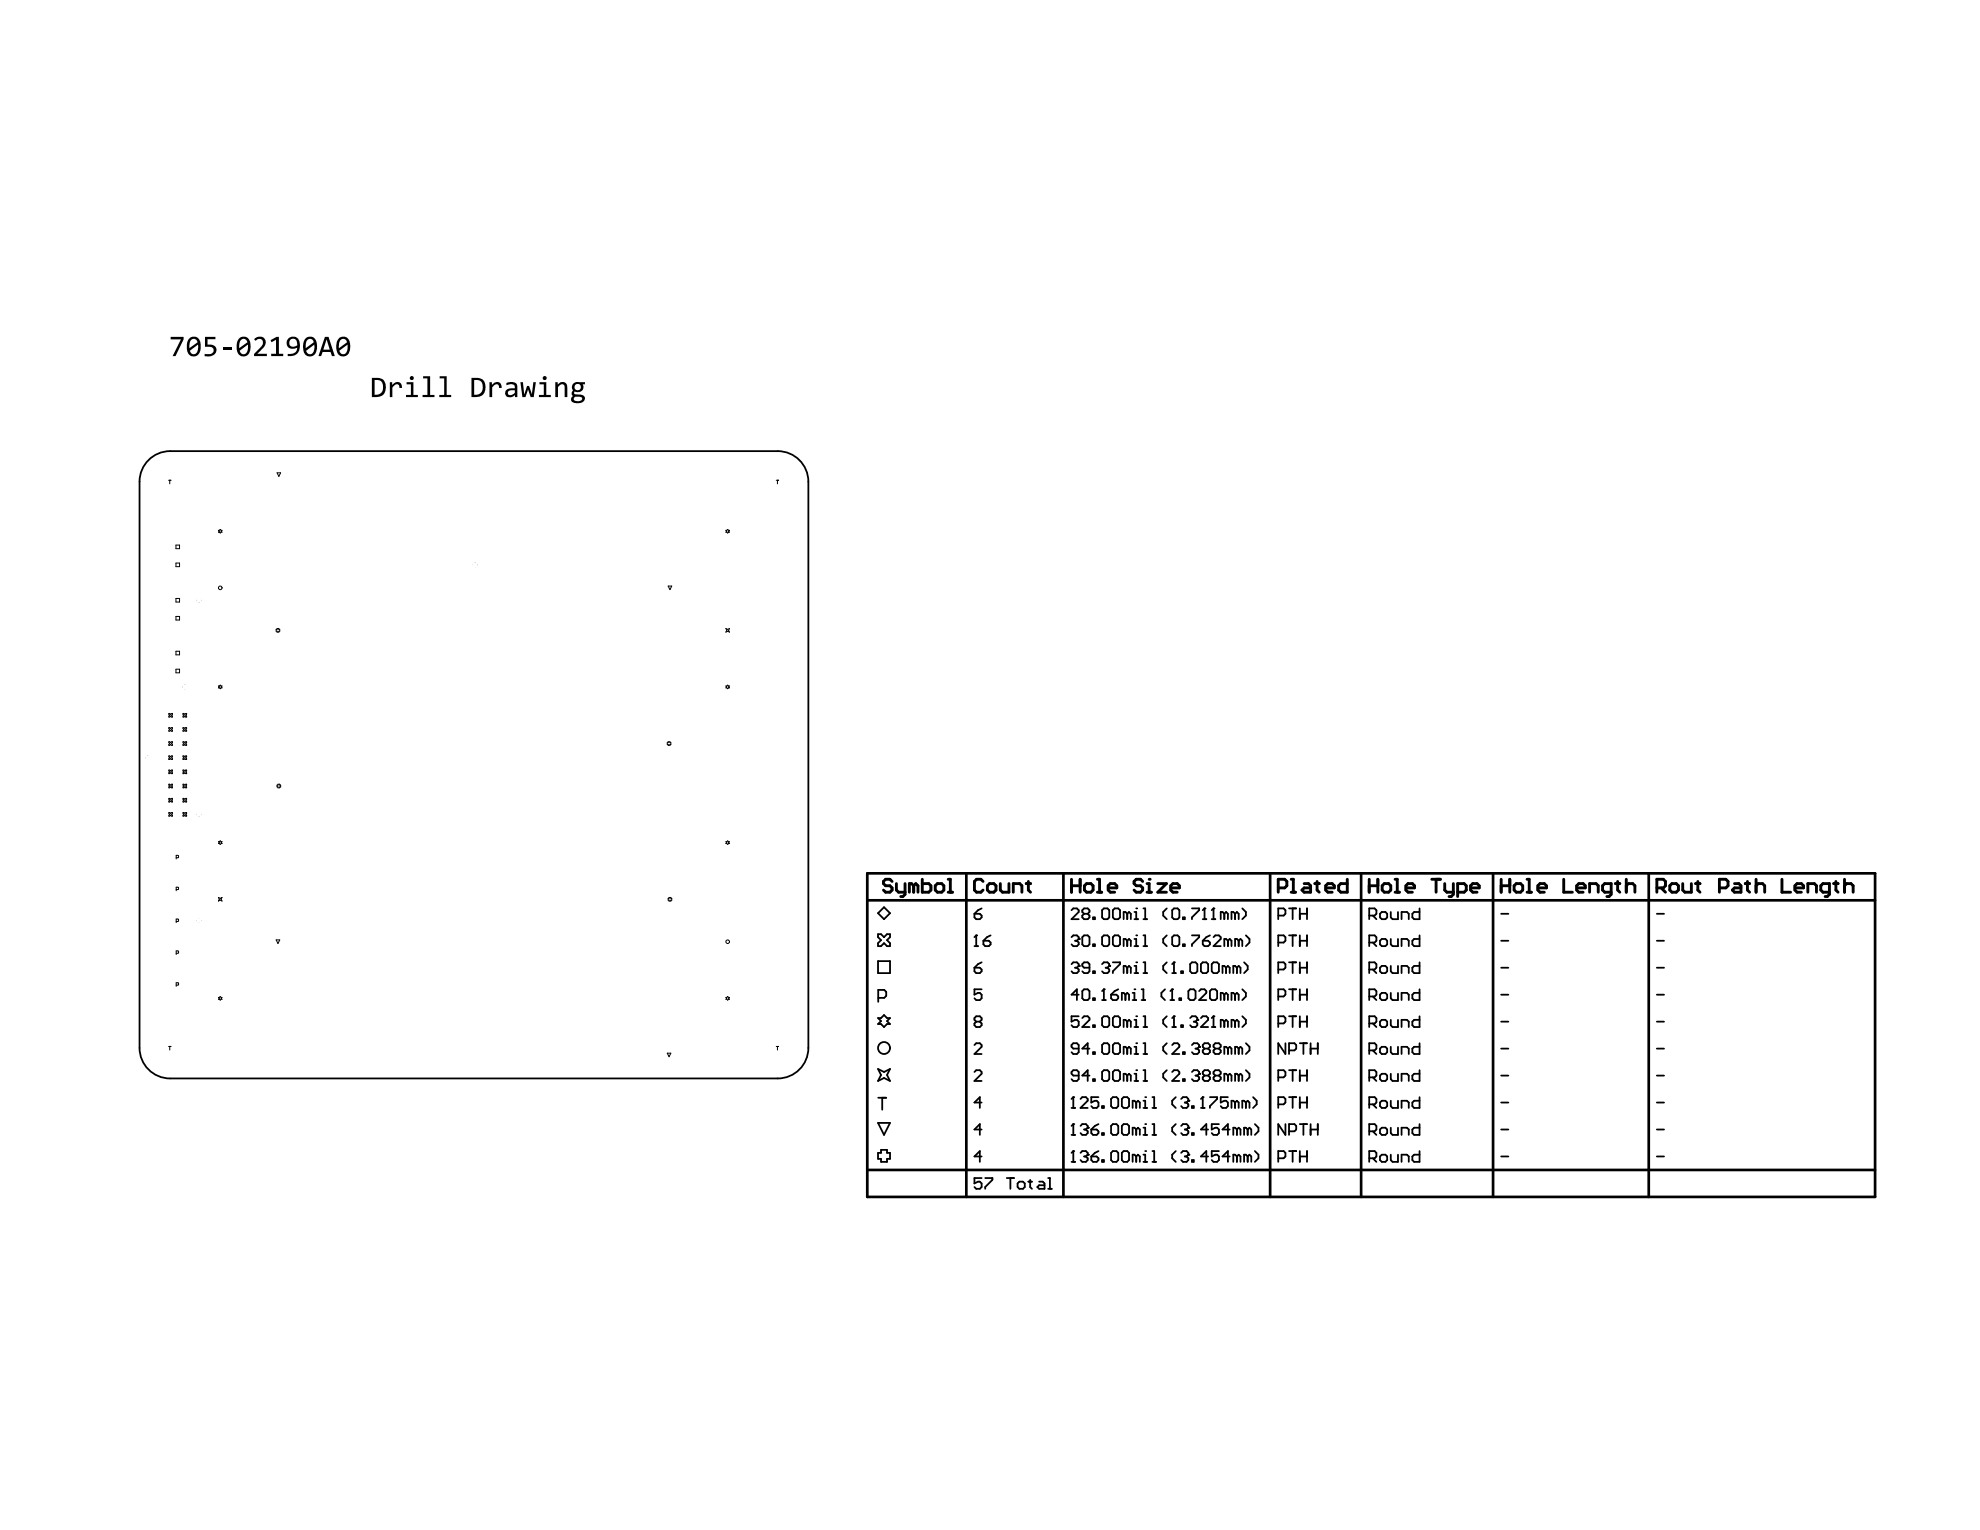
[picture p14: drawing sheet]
<svg xmlns="http://www.w3.org/2000/svg" width="279mm" height="216mm" viewBox="0 0 279 216" stroke-linecap="round" stroke-linejoin="round" font-family="sans-serif">
<g fill="none" stroke="#000" stroke-width=".25">
<path d="M20.7 65.2a4.3 4.3 0 0 1 3.3-1.5h85.8a4.3 4.3 0 0 1 4.3 4.3v79.9a4.3 4.3 0 0 1-4.3 4.3h-85.8a4.3 4.3 0 0 1-4.3-4.3v-79.9a4.3 4.3 0 0 1 1-2.8zM123.9 131.8h.4l.4 .4 .5-.4h.4v.4l-.4 .5 .4 .4v.4h-.4l-.5-.4-.4 .4h-.4v-.4l.4-.4-.4-.5zM123.9 135.6h1.7v1.7h-1.7zM123.9 128.9l.8-.9 .9 .9-.9 .8zM137.5 133.5h.5M137.5 128.9h.8l.2 .3v.3l-.2 .2h-.5l-.3-.2zM137.5 136.6h.8l.2 .2v.3l-.2 .2h-.5l-.3-.2zM137.8 132h.1M137.8 132v1.5M137.8 132l-.3 .2M138.5 139.6h-1v.8l.5-.3h.3l.2 .3v.5l-.2 .2h-.5l-.3-.2M138.5 135.8l-.5 .2-.5 .6"/>
<path d="M138.5 128.2l-.5 .2-.5 .5M138.8 132.8h.7l.3 .2v.3l-.3 .2h-.5l-.2-.2zM139.8 132l-.5 .2-.5 .6M151.2 128.4l.3-.2h.5l.2 .2v.3l-1 1h1M151.2 136l.3-.2h.5l.2 .2v.3M151.2 132.2l.3-.2h.5l.2 .2v.3M151.7 136.6h.3M151.7 132.8h.3M152 132.8l.2 .2v.3l-.2 .2h-.5l-.3-.2M152 136.6l.2 .2v.3l-.2 .2h-.5l-.3-.2M152.2 136.3h.1M152.2 132.5h.1"/>
<path d="M152.2 136.3l-.2 .3M152.2 132.5l-.2 .3M152.7 132.2l.3-.2h.5l.2 .2v1.1l-.2 .2h-.5l-.3-.2zM152.7 139.9l.3-.3h.5l.2 .3v1l-.2 .2h-.5l-.3-.2zM153 128.9h.5M153 128.9l-.3-.2v-.3l.3-.2h.5l.2 .2v.3l-.2 .2M153 128.9l-.3 .3v.3l.3 .2h.5l.2-.2v-.3l-.2-.3M153.7 136.6h-.7l-.3-.3v-.3l.3-.2h.5l.2 .2v1.1l-.2 .2h-.5l-.3-.2M154.2 133.3h.3v.2h-.3zM154.2 137.1h.3v.2h-.3zM154.2 129.5h.3v.2h-.3zM155.5 136l.3-.2h.5l.2 .2v.3"/>
<path d="M155.8 139.6h.1M155.8 132h.5l.2 .2v1.1l-.2 .2h-.5l-.3-.2v-1.1zM155.8 128.2h.5l.2 .2v1.1l-.2 .2h-.5l-.3-.2v-1.1zM155.8 139.6v1.5M155.8 139.6l-.3 .3M156 136.6h.3M156.3 136.6l.2 .2v.3l-.2 .2h-.5l-.3-.2M156.5 136.3h.1M156.5 136.3l-.2 .3M157 135.8h1.1v.2l-1.1 1.1v.2M157.3 132h.5l.3 .2v1.1l-.3 .2h-.5l-.3-.2v-1.1zM157.3 128.2h.5l.3 .2v1.1l-.3 .2h-.5l-.3-.2v-1.1z"/>
<path d="M157.8 139.6l-.5 .3-.5 .5M159.1 136.6l-.3-.3h-.2v1M159.1 128.9l-.3-.2h-.2v1M159.1 132.8l-.3-.3h-.2v1M159.1 128.9v.8M159.1 132.8v.7M159.1 136.6v.7M159.1 128.9l.2-.2 .3 .2v.8M159.1 132.8l.2-.3 .3 .3v.7M159.1 136.6l.2-.3 .3 .3v.7M160.1 139.6h.1M160.1 133.5h.5"/>
<path d="M160.1 137.3h.5M160.1 129.7h.5M160.1 136.3h.2v1M160.1 128.7h.2v1M160.1 132.5h.2v1M160.3 135.8h.1M160.3 128.2h.1M160.3 132h.1M161.1 139.6h.2v1.5M161.3 133.5h.6M161.3 137.3h.6M161.3 129.7h.6"/>
<path d="M161.3 135.8h.3v1.5M161.3 128.2h.3v1.5M161.3 132h.3v1.5M164.4 139.6l-.5 .5v.5l.5 .5M164.6 128.2l-.5 .5v.5l.5 .5M164.6 132l-.5 .5v.5l.5 .5M164.6 135.8l-.5 .5v.5l.5 .5M165.4 139.6h.1M165.4 132.2l.3-.2h.5l.2 .2v1.1l-.2 .2h-.5l-.3-.2zM165.4 137.3h.5M165.4 128.4l.3-.2h.5l.2 .2v1.1l-.2 .2h-.5l-.3-.2zM165.4 139.6v1.5"/>
<path d="M165.4 139.6l-.2 .3M165.7 135.8h.1M165.7 135.8v1.5M165.7 135.8l-.3 .2M166.7 137.1h.2v.2h-.2zM166.9 133.3h.3v.2h-.3zM166.9 129.5h.3v.2h-.3zM167.7 139.9l.2-.3h.6l.2 .3v1l-.2 .2h-.6l-.2-.2zM167.9 136l.3-.2h.5l.3 .2v1.1l-.3 .2h-.5l-.3-.2zM168.2 128.2h1v.2l-1 1.1v.2M168.2 132h1v.2l-1 1.1v.2M169.2 139.9l.3-.3h.5l.2 .3v.2l-1 1h1"/>
<path d="M169.5 136l.2-.2h.5l.3 .2v1.1l-.3 .2h-.5l-.2-.2zM169.7 132.8h.8l.2 .2v.3l-.2 .2h-.5l-.3-.2zM169.7 129.7h.5M170 128.2h.1M170 128.2v1.5M170 128.2l-.3 .2M170.7 139.9l.3-.3h.5l.2 .3v1l-.2 .2h-.5l-.3-.2zM170.7 132l-.5 .2-.5 .6M171 136l.2-.2h.5l.3 .2v1.1l-.3 .2h-.5l-.2-.2zM171 129.7h.5M171.2 128.2h.1M171.2 132.2l.3-.2h.5l.3 .2v.3l-1.1 1h1.1"/>
<path d="M171.2 128.2v1.5M171.2 128.2l-.2 .2M172.8 128.9l-.3-.2h-.2v1M172.8 128.9l.2-.2 .3 .2v.8M172.8 128.9v.8M173 136.6l-.2-.3h-.3v1M173 136.6l.3-.3 .2 .3v.7M173 136.6v.7M173.3 132.8l-.3-.3h-.2v1M173.3 132.8l.2-.3 .3 .3v.7M173.3 132.8v.7M174.3 128.9l-.3-.2h-.2v1"/>
<path d="M174.3 128.9v.8M174.3 128.9l.2-.2 .3 .2v.8M174.5 136.6l-.2-.3h-.3v1M174.5 136.6v.7M174.5 136.6l.3-.3 .2 .3v.7M174.8 132.8l-.3-.3h-.2v1M174.8 132.8v.7M174.8 132.8l.2-.3 .3 .3v.7M175.3 128.2l.5 .5v.5l-.5 .5M175.3 139.6l.5 .5v.5l-.5 .5M175.6 135.8l.5 .5v.5l-.5 .5M175.8 132l.5 .5v.5l-.5 .5"/>
<path d="M180.4 129.2h.7l.3-.3v-.5l-.3-.2h-.7v1.5M180.4 133h.7l.3-.2v-.6l-.3-.2h-.7v1.5M180.4 136.8h.7l.3-.2v-.6l-.3-.2h-.7v1.5M181.9 139.6h1M181.9 135.8h1M181.9 128.2h1M181.9 132h1M182.4 128.2v1.5M182.4 132v1.5M182.4 135.8v1.5M182.4 139.6v1.5M183.4 128.9h1"/>
<path d="M183.4 136.6h1M183.4 132.8h1M183.4 128.2v1.5M183.4 132v1.5M183.4 135.8v1.5M183.4 139.6v1.5M184.4 128.2v1.5M184.4 132v1.5M184.4 135.8v1.5M184.4 139.6v1.5M193.2 129.2h.8l.2-.3v-.5l-.2-.2h-.8v1.5M193.2 133h.8l.2-.2v-.6l-.2-.2h-.8v1.5"/>
<path d="M193.2 136.8h.8l.2-.2v-.6l-.2-.2h-.8v1.5M193.7 136.8l.5 .5M193.7 129.2l.5 .5M193.7 133l.5 .5M194.7 132.8l.3-.3h.5l.2 .3v.5l-.2 .2h-.5l-.3-.2zM194.7 136.6l.3-.3h.5l.2 .3v.5l-.2 .2h-.5l-.3-.2zM194.7 128.9l.3-.2h.5l.2 .2v.6l-.2 .2h-.5l-.3-.2zM196.3 132.5v.8l.2 .2h.8v-1M196.3 136.3v.8l.2 .2h.8v-1M196.3 128.7v.8l.2 .2h.8v-1M197.8 129.7v-1h.7l.3 .2v.8M197.8 133.5v-1h.7l.3 .3v.7"/>
<path d="M197.8 137.3v-1h.7l.3 .3v.7M200.3 132v1.5h-.7l-.3-.2v-.5l.3-.3h.7M200.3 135.8v1.5h-.7l-.3-.2v-.5l.3-.3h.7M200.3 139.6v1.5h-.7l-.3-.2v-.5l.3-.3h.7M200.3 128.2v1.5h-.7l-.3-.2v-.6l.3-.2h.7M211.8 128.9h1M211.8 136.6h1M211.8 132.8h1M233.8 128.9h1M233.8 136.6h1M233.8 132.8h1M123.9 150.8l.8 .5 .9-.5-.4 .9 .4 .8-.9-.4-.8 .4 .4-.8z"/>
<path d="M123.9 143.7h.4l.4-.5 .5 .5h.4l-.4 .4 .4 .4h-.4l-.5 .4-.4-.4h-.4l.4-.4zM123.9 158.5h1.7l-.9 1.6zM123.9 154.9h1.2M123.9 140.8h.9l.3-.3v-.5l-.3-.3h-.9v1.7M124.5 154.9v1.7M137.5 151.3l.3-.3h.5l.2 .3v.2l-1 1h1M137.5 147.5l.3-.3h.5l.2 .3v.2l-1 1h1M137.8 144.2h.5M137.8 144.2l-.3-.3v-.2l.3-.3h.5l.2 .3v.2l-.2 .3M137.8 144.2l-.3 .2v.3l.3 .2h.5l.2-.2v-.3l-.2-.2M138.5 159.4h-1l.8-.8v1.5M138.5 155.6h-1l.8-.8v1.5"/>
<path d="M151.2 156.3h.5M151.5 158.6h.1M151.5 154.8h.1M151.5 154.8v1.5M151.5 158.6v1.5M151.5 158.6l-.3 .3M151.5 154.8l-.3 .3M152.2 151.8h-.7l-.3-.3v-.2l.3-.3h.5l.2 .3v1l-.2 .2h-.5l-.3-.2M152.2 148h-.7l-.3-.3v-.2l.3-.3h.5l.2 .3v1l-.2 .2h-.5l-.3-.2M152.2 140.4h-1l.8-.8v1.5M152.2 143.4h-1v.8l.5-.3h.3l.2 .3v.5l-.2 .2h-.5l-.3-.2M152.5 158.9l.2-.3h.5l.3 .3v.2"/>
<path d="M152.5 155.1l.2-.3h.5l.3 .3v.2l-1 1h1M152.7 143.7l.3-.3h.5l.2 .3v.2l-1 1h1M153 159.4h.2M153.2 159.4l.3 .2v.3l-.3 .2h-.5l-.2-.2M153.5 159.1h.1M153.5 159.1l-.3 .3M153.7 151.8h-1l.8-.8v1.5M153.7 148h-1l.8-.8v1.5M154 159.4h.8l.2 .2v.3l-.2 .2h-.6l-.2-.2zM154.2 152.3h.3v.2h-.3zM154.2 148.5h.3v.2h-.3zM154.2 144.7h.3v.2h-.3z"/>
<path d="M154.2 140.9h.3v.2h-.3zM155 154.8h-1v.8l.5-.3h.3l.2 .3v.5l-.2 .2h-.6l-.2-.2M155 158.6l-.5 .3-.5 .5M155.5 141.1h.5M155.5 159.9h.3v.2h-.3zM155.5 156.1h.3v.2h-.3zM155.8 151h.5l.2 .3v1l-.2 .2h-.5l-.3-.2v-1zM155.8 147.2h.5l.2 .3v1l-.2 .2h-.5l-.3-.2v-1zM155.8 143.4h.5l.2 .3v1l-.2 .2h-.5l-.3-.2v-1zM156.8 140.4h.7l.3 .2v.3l-.3 .2h-.5l-.2-.2zM156.8 158.9l.2-.3h.5l.3 .3v1l-.3 .2h-.5l-.2-.2zM156.8 155.1l.2-.3h.5l.3 .3v1l-.3 .2h-.5l-.2-.2z"/>
<path d="M157.3 143.4h.5l.3 .3v1l-.3 .2h-.5l-.3-.2v-1zM157.3 151h.5l.3 .3v1l-.3 .2h-.5l-.3-.2v-1zM157.3 147.2h.5l.3 .3v1l-.3 .2h-.5l-.3-.2v-1zM158.3 158.9l.3-.3h.5l.2 .3v1l-.2 .2h-.5l-.3-.2zM158.3 155.1l.3-.3h.5l.2 .3v1l-.2 .2h-.5l-.3-.2zM158.8 140.4l-.2-.3h-.3v1M158.8 140.4l.3-.3 .2 .3v.7M158.8 140.4v.7M159.1 151.8l-.3-.3h-.2v1M159.1 148l-.3-.3h-.2v1M159.1 144.2l-.3-.3h-.2v1M159.1 144.2v.7"/>
<path d="M159.1 148v.7M159.1 151.8v.7M159.1 151.8l.2-.3 .3 .3v.7M159.1 144.2l.2-.3 .3 .3v.7M159.1 148l.2-.3 .3 .3v.7M159.8 140.1h.3v1M159.8 141.1h.5M160.1 152.5h.5M160.1 148.7h.5M160.1 144.9h.5M160.1 151.5h.2v1M160.1 147.7h.2v1"/>
<path d="M160.1 143.9h.2v1M160.3 151h.1M160.3 147.2h.1M160.3 143.4h.1M160.3 159.4l-.2-.3h-.3v1M160.3 155.6l-.2-.3h-.3v1M160.3 155.6v.7M160.3 159.4v.7M160.3 155.6l.3-.3 .2 .3v.7M160.3 159.4l.3-.3 .2 .3v.7M161.1 141.1h.5M161.3 152.5h.6"/>
<path d="M161.3 151h.3v1.5M161.3 148.7h.6M161.3 147.2h.3v1.5M161.3 143.4h.3v1.5M161.3 144.9h.6M161.3 159.1h.3v1M161.3 156.3h.6M161.3 155.3h.3v1M161.6 158.6h.1M161.6 154.8h.1M162.6 158.6h.3v1.5M162.6 154.8h.3v1.5"/>
<path d="M162.6 156.3h.5M164.6 151l-.5 .5v.5l.5 .5M164.6 147.2l-.5 .5v.5l.5 .5M164.6 143.4l-.5 .5v.5l.5 .5M165.2 141.1h.5M165.4 151.3l.3-.3h.5l.2 .3v.2l-1 1h1M165.4 147.5l.3-.3h.5l.2 .3v.2l-1 1h1M165.4 144.9h.5M165.7 143.4h.1M165.7 143.4v1.5M165.7 143.4l-.3 .3M165.9 154.8l-.5 .5v.5l.5 .5"/>
<path d="M165.9 158.6l-.5 .5v.5l.5 .5M166.4 140.9h.3v.2h-.3zM166.7 144.7h.2v.2h-.2zM166.7 158.9l.2-.3h.5l.3 .3v.2M166.7 155.1l.2-.3h.5l.3 .3v.2M166.9 152.3h.3v.2h-.3zM166.9 148.5h.3v.2h-.3zM167.2 159.4h.2M167.2 155.6h.2M167.4 159.4l.3 .2v.3l-.3 .2h-.5l-.2-.2M167.4 155.6l.3 .2v.3l-.3 .2h-.5l-.2-.2M167.7 159.1h.1"/>
<path d="M167.7 155.3h.1M167.7 155.3l-.3 .3M167.7 159.1l-.3 .3M167.9 143.7l.3-.3h.5l.3 .3v.2M168.2 151.3l.3-.3h.5l.2 .3v.2M168.2 147.5l.3-.3h.5l.2 .3v.2M168.2 159.9h.3v.2h-.3zM168.2 156.1h.3v.2h-.3zM168.5 144.2h.2M168.7 151.8h.3M168.7 148h.3M168.7 144.2l.3 .2v.3l-.3 .2h-.5l-.3-.2"/>
<path d="M169 143.9h.1M169 151.8l.2 .2v.3l-.2 .2h-.5l-.3-.2M169 148l.2 .2v.3l-.2 .2h-.5l-.3-.2M169 143.9l-.3 .3M169.2 151.5h.1M169.2 147.7h.1M169.2 151.5l-.2 .3M169.2 147.7l-.2 .3M169.5 143.7l.2-.3h.5l.3 .3v.2l-1 1h1M169.5 156.3h.5M169.7 154.8h.1M169.7 154.8l-.2 .3"/>
<path d="M169.7 154.8v1.5M170 151.8h.5M170 148h.5M170 151.8l-.3 .2v.3l.3 .2h.5l.2-.2v-.3l-.2-.2M170 151.8l-.3-.3v-.2l.3-.3h.5l.2 .3v.2l-.2 .3M170 148l-.3 .2v.3l.3 .2h.5l.2-.2v-.3l-.2-.2M170 148l-.3-.3v-.2l.3-.3h.5l.2 .3v.2l-.2 .3M170.5 159.4h-1l.7-.8v1.5M170.7 154.8h1v.3l-1 1v.2M171 144.9h.5M171.2 143.4h.1M171.2 143.4v1.5"/>
<path d="M171.2 143.4l-.2 .3M171.5 151.8h.5M171.5 148h.5M171.5 151.8l-.3 .2v.3l.3 .2h.5l.3-.2v-.3l-.3-.2M171.5 151.8l-.3-.3v-.2l.3-.3h.5l.3 .3v.2l-.3 .3M171.5 148l-.3 .2v.3l.3 .2h.5l.3-.2v-.3l-.3-.2M171.5 148l-.3-.3v-.2l.3-.3h.5l.3 .3v.2l-.3 .3M172 158.6h-1v.8l.5-.3h.2l.3 .3v.5l-.3 .2h-.5l-.2-.2M172.8 140.4l-.3-.3h-.2v1M172.8 144.2l-.3-.3h-.2v1M172.8 140.4l.2-.3 .3 .3v.7M172.8 144.2l.2-.3 .3 .3v.7"/>
<path d="M172.8 140.4v.7M172.8 144.2v.7M173.3 154.8h-1v.8l.5-.3h.2l.3 .3v.5l-.3 .2h-.5l-.2-.2M173.3 151.8l-.3-.3h-.2v1M173.3 148l-.3-.3h-.2v1M173.3 148v.7M173.3 151.8v.7M173.3 148l.2-.3 .3 .3v.7M173.3 151.8l.2-.3 .3 .3v.7M173.5 159.4h-1l.8-.8v1.5M174.3 140.4l-.3-.3h-.2v1M174.3 155.6l-.3-.3h-.2v1"/>
<path d="M174.3 144.2l-.3-.3h-.2v1M174.3 140.4v.7M174.3 144.2v.7M174.3 155.6v.7M174.3 155.6l.2-.3 .3 .3v.7M174.3 140.4l.2-.3 .3 .3v.7M174.3 144.2l.2-.3 .3 .3v.7M174.5 159.4l-.2-.3h-.3v1M174.5 159.4v.7M174.5 159.4l.3-.3 .2 .3v.7M174.8 151.8l-.3-.3h-.2v1M174.8 148l-.3-.3h-.2v1"/>
<path d="M174.8 148v.7M174.8 151.8v.7M174.8 148l.2-.3 .3 .3v.7M174.8 151.8l.2-.3 .3 .3v.7M175.3 143.4l.5 .5v.5l-.5 .5M175.8 155.6l-.2-.3h-.3v1M175.8 151l.5 .5v.5l-.5 .5M175.8 155.6l.3-.3 .2 .3v.7M175.8 147.2l.5 .5v.5l-.5 .5M175.8 155.6v.7M176.1 159.4l-.3-.3h-.2v1M176.1 159.4v.7"/>
<path d="M176.1 159.4l.2-.3 .3 .3v.7M176.8 154.8l.5 .5v.5l-.5 .5M177.1 158.6l.5 .5v.5l-.5 .5M180.4 152h.7l.3-.2v-.5l-.3-.3h-.7v1.5M180.4 144.4h.7l.3-.2v-.5l-.3-.3h-.7v1.5M180.4 140.6h.7l.3-.2v-.5l-.3-.3h-.7v1.5M180.4 155.8h.7l.3-.2v-.5l-.3-.3h-.7v1.5M181.4 147.2v1.5l-1-1.5v1.5M181.4 158.6v1.5l-1-1.5v1.5M181.9 151h1M181.9 148.2h.8l.2-.2v-.5l-.2-.3h-.8v1.5M181.9 143.4h1"/>
<path d="M181.9 159.6h.8l.2-.2v-.5l-.2-.3h-.8v1.5M181.9 154.8h1M182.4 143.4v1.5M182.4 151v1.5M182.4 154.8v1.5M183.4 155.6h1M183.4 151.8h1M183.4 144.2h1M183.4 140.4h1M183.4 147.2h1M183.4 143.4v1.5M183.4 151v1.5"/>
<path d="M183.4 154.8v1.5M183.4 158.6h1M183.9 147.2v1.5M183.9 158.6v1.5M184.4 143.4v1.5M184.4 151v1.5M184.4 154.8v1.5M184.9 159.4h1.1M184.9 148h1.1M184.9 147.2v1.5M184.9 158.6v1.5M186 147.2v1.5"/>
<path d="M186 158.6v1.5M193.2 152h.8l.2-.2v-.5l-.2-.3h-.8v1.5M193.2 148.2h.8l.2-.2v-.5l-.2-.3h-.8v1.5M193.2 144.4h.8l.2-.2v-.5l-.2-.3h-.8v1.5M193.2 140.6h.8l.2-.2v-.5l-.2-.3h-.8v1.5M193.2 159.6h.8l.2-.2v-.5l-.2-.3h-.8v1.5M193.2 155.8h.8l.2-.2v-.5l-.2-.3h-.8v1.5M193.7 159.6l.5 .5M193.7 155.8l.5 .5M193.7 152l.5 .5M193.7 148.2l.5 .5M193.7 144.4l.5 .5"/>
<path d="M193.7 140.6l.5 .5M194.7 151.8l.3-.3h.5l.2 .3v.5l-.2 .2h-.5l-.3-.2zM194.7 148l.3-.3h.5l.2 .3v.5l-.2 .2h-.5l-.3-.2zM194.7 144.2l.3-.3h.5l.2 .3v.5l-.2 .2h-.5l-.3-.2zM194.7 140.4l.3-.3h.5l.2 .3v.5l-.2 .2h-.5l-.3-.2zM194.7 155.6l.3-.3h.5l.2 .3v.5l-.2 .2h-.5l-.3-.2zM194.7 159.4l.3-.3h.5l.2 .3v.5l-.2 .2h-.5l-.3-.2zM196.3 151.5v.8l.2 .2h.8v-1M196.3 147.7v.8l.2 .2h.8v-1M196.3 143.9v.8l.2 .2h.8v-1M196.3 140.1v.8l.2 .2h.8v-1M196.3 155.3v.8l.2 .2h.8v-1"/>
<path d="M196.3 159.1v.8l.2 .2h.8v-1M197.8 141.1v-1h.7l.3 .3v.7M197.8 144.9v-1h.7l.3 .3v.7M197.8 148.7v-1h.7l.3 .3v.7M197.8 152.5v-1h.7l.3 .3v.7M197.8 156.3v-1h.7l.3 .3v.7M200.3 151v1.5h-.7l-.3-.2v-.5l.3-.3h.7M200.3 147.2v1.5h-.7l-.3-.2v-.5l.3-.3h.7M200.3 143.4v1.5h-.7l-.3-.2v-.5l.3-.3h.7M200.3 154.8v1.5h-.7l-.3-.2v-.5l.3-.3h.7M200.3 158.6v1.5h-.7l-.3-.2v-.5l.3-.3h.7M211.8 159.4h1"/>
<path d="M211.8 155.6h1M211.8 151.8h1M211.8 148h1M211.8 144.2h1M211.8 140.4h1M233.8 159.4h1M233.8 155.6h1M233.8 151.8h1M233.8 148h1M233.8 144.2h1M233.8 140.4h1M123.9 162.7h.4v-.4h.9v.4h.4v.8h-.4v.5h-.9v-.5h-.4z"/>
<path d="M138.5 163.2h-1l.8-.8v1.6M138.5 166.2h-1v.8l.5-.3h.3l.2 .3v.5l-.2 .3h-.5l-.3-.3M139 166.2h1v.3l-1 1v.3M142.1 166.2h1M142.6 166.2v1.6M143.6 167l.2-.3h.6l.2 .3v.5l-.2 .3h-.6l-.2-.3zM145.1 166.7h.5M145.4 166.5v1l.2 .3M146.6 166.7h.5l.3 .3v.8h-.8l-.2-.3 .2-.2h.8M147.9 166.2h.3v1.6M147.9 167.8h.5M151.2 164h.5"/>
<path d="M151.2 160.1h.5M151.5 162.4h.1M151.5 162.4l-.3 .3M151.5 162.4v1.6M152.5 162.7l.2-.3h.5l.3 .3v.2M153 163.2h.2M153.2 163.2l.3 .2v.3l-.3 .3h-.5l-.2-.3M153.5 162.9h.1M153.5 162.9l-.3 .3M154 163.2h.8l.2 .2v.3l-.2 .3h-.6l-.2-.3zM155 162.4l-.5 .3-.5 .5M155.5 163.7h.3v.3h-.3z"/>
<path d="M156.8 162.7l.2-.3h.5l.3 .3v1l-.3 .3h-.5l-.2-.3zM158.3 162.7l.3-.3h.5l.2 .3v1l-.2 .3h-.5l-.3-.3zM160.3 163.2l-.2-.3h-.3v1.1M160.3 163.2v.8M160.3 163.2l.3-.3 .2 .3v.8M161.3 164h.6M161.3 162.9h.3v1.1M161.3 160.1h.6M161.6 162.4h.1M162.6 164h.5M162.6 162.4h.3v1.6M162.6 160.1h.5"/>
<path d="M165.9 162.4l-.5 .5v.5l.5 .6M166.7 162.7l.2-.3h.5l.3 .3v.2M167.2 163.2h.2M167.4 163.2l.3 .2v.3l-.3 .3h-.5l-.2-.3M167.7 162.9h.1M167.7 162.9l-.3 .3M168.2 163.7h.3v.3h-.3zM170.5 163.2h-1l.7-.8v1.6M172 162.4h-1v.8l.5-.3h.2l.3 .3v.5l-.3 .3h-.5l-.2-.3M173.5 163.2h-1l.8-.8v1.6M174.5 163.2l-.2-.3h-.3v1.1M174.5 163.2v.8"/>
<path d="M174.5 163.2l.3-.3 .2 .3v.8M176.1 163.2l-.3-.3h-.2v1.1M176.1 163.2v.8M176.1 163.2l.2-.3 .3 .3v.8M177.1 162.4l.5 .5v.5l-.5 .6M180.4 163.4h.7l.3-.2v-.5l-.3-.3h-.7v1.6M181.9 162.4h1M182.4 162.4v1.6M183.4 163.2h1M183.4 162.4v1.6M184.4 162.4v1.6M193.2 163.4h.8l.2-.2v-.5l-.2-.3h-.8v1.6"/>
<path d="M193.7 163.4l.5 .6M194.7 163.2l.3-.3h.5l.2 .3v.5l-.2 .3h-.5l-.3-.3zM196.3 162.9v.8l.2 .3h.8v-1.1M197.8 164v-1.1h.7l.3 .3v.8M197.8 160.1v-1h.7l.3 .3v.7M200.3 162.4v1.6h-.7l-.3-.3v-.5l.3-.3h.7M211.8 163.2h1M233.8 163.2h1"/>
<circle cx="124.7" cy="147.9" r=".85"/>
</g>
<g fill="none" stroke="#000" stroke-width=".14">
<path d="M23.8 67.8h.3M24 67.8v.5M24.8 76.9h.5v.5h-.5zM24.8 79.5h.5v.5h-.5zM30.8 74.8l.3-.1 .2 .1-.1 .2 .1 .1-.2 .1-.3-.1 .1-.1zM39.1 66.7h.5l-.3 .5zM66.8 79.7l.2-.2 .3 .2-.3 .3zM102.4 74.8l.3-.1 .2 .1-.1 .2 .1 .1-.2 .1-.3-.1 .2-.1zM109.5 67.8h.4M109.7 67.8v.5M24.8 84.4h.5v.6h-.5zM24.8 87h.5v.5h-.5z"/>
<path d="M24.8 91.9h.5v.5h-.5zM24.8 94.4h.5v.5h-.5zM25.8 96.9l.3-.2 .2 .2-.2 .3zM27.8 84.7l.3-.3 .2 .3-.2 .3zM30.8 96.8l.3-.1 .2 .1-.1 .1 .1 .2-.2 .1-.3-.1 .1-.2zM39 88.8h.1v-.1h.2v.1h.2v.3h-.2v.1h-.2v-.1h-.1zM94.3 82.7h.5l-.3 .5zM102.4 96.8l.3-.1 .2 .1-.1 .1 .1 .2-.2 .1-.3-.1 .2-.2zM102.4 88.7l.3 .1 .2-.1-.1 .2 .1 .3-.2-.1-.3 .1 .2-.3zM20.6 106.9l.2-.2 .3 .2-.3 .3zM23.8 114.7l.3 .1 .2-.1-.1 .2 .1 .3-.2-.2-.3 .2 .2-.3zM23.8 100.7l.3 .1 .2-.1-.1 .2 .1 .3-.2-.1-.3 .1 .2-.3z"/>
<path d="M23.8 102.7l.3 .1 .2-.1-.1 .2 .1 .3-.2-.1-.3 .1 .2-.3zM23.8 104.7l.3 .1 .2-.1-.1 .2 .1 .3-.2-.1-.3 .1 .2-.3zM23.8 106.7l.3 .1 .2-.1-.1 .2 .1 .3-.2-.2-.3 .2 .2-.3zM23.8 108.7l.3 .1 .2-.1-.1 .2 .1 .3-.2-.2-.3 .2 .2-.3zM23.8 110.7l.3 .1 .2-.1-.1 .2 .1 .3-.2-.2-.3 .2 .2-.3zM23.8 112.7l.3 .1 .2-.1-.1 .2 .1 .3-.2-.2-.3 .2 .2-.3zM25.8 114.7l.3 .1 .2-.1-.1 .2 .1 .3-.2-.2-.3 .2 .2-.3zM25.8 112.7l.3 .1 .2-.1-.1 .2 .1 .3-.2-.2-.3 .2 .2-.3zM25.8 110.7l.3 .1 .2-.1-.1 .2 .1 .3-.2-.2-.3 .2 .2-.3zM25.8 108.7l.3 .1 .2-.1-.1 .2 .1 .3-.2-.2-.3 .2 .2-.3zM25.8 106.7l.3 .1 .2-.1-.1 .2 .1 .3-.2-.2-.3 .2 .2-.3zM25.8 104.7l.3 .1 .2-.1-.1 .2 .1 .3-.2-.1-.3 .1 .2-.3z"/>
<path d="M25.8 102.7l.3 .1 .2-.1-.1 .2 .1 .3-.2-.1-.3 .1 .2-.3zM25.8 100.7l.3 .1 .2-.1-.1 .2 .1 .3-.2-.1-.3 .1 .2-.3zM27.8 114.9l.3-.2 .2 .2-.2 .3zM30.8 118.8l.3-.1 .2 .1-.1 .1 .1 .1-.2 .2-.3-.2 .1-.1zM39.1 110.8h.1v-.1h.3v.1h.1v.2h-.1v.2h-.3v-.2h-.1zM94.2 104.8h.1v-.1h.2v.1h.2v.3h-.2v.1h-.2v-.1h-.1zM102.4 118.8l.3-.1 .2 .1-.1 .1 .1 .1-.2 .2-.3-.2 .2-.1zM24.9 121h.2l.1-.2-.3-.1v.5M24.9 125.5h.2l.1-.2-.3-.1v.5M24.9 130l.3-.1-.1-.2h-.2v.5M24.9 134.5l.3-.1-.1-.2h-.2v.5M24.9 139l.3-.1-.1-.2h-.2v.5"/>
<path d="M27.8 129.9l.3-.3 .2 .3-.2 .2zM30.8 126.6l.3 .2 .2-.2-.1 .3 .1 .3-.2-.2-.3 .2 .1-.3zM39 132.6h.5l-.3 .5zM94.3 126.8h.1v-.2h.3v.2h.1v.2h-.1v.2h-.3v-.2h-.1zM23.8 147.7h.3M24 147.7v.5M30.8 140.8l.3-.2 .2 .2-.1 .1 .1 .1-.2 .1-.3-.1 .1-.1zM94.2 148.6h.5l-.3 .5zM102.4 140.8l.3-.2 .2 .2-.1 .1 .1 .1-.2 .1-.3-.1 .2-.1zM109.5 147.7h.4M109.7 147.7v.5"/>
<circle cx="31.1" cy="83" r=".25"/>
<circle cx="102.7" cy="132.9" r=".25"/>
</g>
<path d="M122.4 123.2h142.2v45.7h-142.2zM122.4 127h142.2M136.4 123.2v45.7M150.1 123.2v45.7M179.2 123.2v45.7M192.1 123.2v45.7M210.7 123.2v45.7M232.7 123.2v45.7M122.4 165.1h142.2" fill="none" stroke="#000" stroke-width=".38"/>
<g fill="none" stroke="#000" stroke-width=".4">
<path d="M125.9 124.4l-.3-.3h-.6l-.3 .3v.3l.3 .3h.6l.3 .3v.3l-.3 .3h-.6l-.3-.3M126.5 124.7v.9l.3 .3h.9M127.7 124.7v1.5l-.3 .3h-.3M128.9 125l.3-.3 .3 .3v.9M128.9 125l-.3-.3h-.3v1.2M128.9 125v.9M130.1 124.1v1.8h1l.3-.3v-.6l-.3-.3h-1M132 125l.3-.3h.6l.3 .3v.6l-.3 .3h-.6l-.3-.3zM133.8 124.1h.3v1.8M133.8 125.9h.6M138.7 124.4l-.3-.3h-.6l-.3 .3v1.2l.3 .3h.6l.3-.3M139.6 124.7h.6l.3 .3v.6l-.3 .3h-.6l-.3-.3v-.6z"/>
<path d="M141.2 124.7v.9l.3 .3h.9v-1.2M143 125.9v-1.2h.9l.3 .3v.9M144.8 124.7h.6M145.1 124.4v1.2l.3 .3M151.2 125h1.2M151.2 124.1v1.8M152.4 124.1v1.8M153.3 124.7h.6l.3 .3v.6l-.3 .3h-.6l-.3-.3v-.6zM154.9 124.1h.3v1.8M154.9 125.9h.6M156.4 125.3h1.2v-.3l-.3-.3h-.6l-.3 .3v.6l.3 .3h.6M161.2 124.4l-.3-.3h-.6l-.3 .3v.3l.3 .3h.6l.3 .3v.3l-.3 .3h-.6l-.3-.3"/>
<path d="M161.9 125.9h.6M161.9 124.7h.3v1.2M163.4 124.7h1.2l-1.2 1.2h1.2M165.2 125.3h1.2v-.3l-.3-.3h-.6l-.3 .3v.6l.3 .3h.6M180.4 125.3h.9l.3-.3v-.6l-.3-.3h-.9v1.8M182.2 124.1h.3v1.8M182.2 125.9h.6M184 124.7h.6l.3 .3v.9h-.9l-.3-.3 .3-.3h.9M185.5 124.7h.7M185.9 124.4v1.2l.3 .3M187.1 125.3h1.2v-.3l-.3-.3h-.6l-.3 .3v.6l.3 .3h.6M190.1 124.1v1.8h-.9l-.3-.3v-.6l.3-.3h.9"/>
<path d="M193.2 125h1.2M193.2 124.1v1.8M194.4 124.1v1.8M195.3 124.7h.7l.3 .3v.6l-.3 .3h-.7l-.3-.3v-.6zM196.9 124.1h.3v1.8M196.9 125.9h.6M198.4 125.3h1.2v-.3l-.3-.3h-.6l-.3 .3v.6l.3 .3h.6M202 124.1h1.3M202.6 124.1v1.8M203.9 124.7v.9l.3 .3h.9M205.1 124.7v1.5l-.3 .3h-.3M205.7 125.9h.9l.3-.3v-.6l-.3-.3h-.9v1.8"/>
<path d="M207.5 125.3h1.2v-.3l-.3-.3h-.6l-.3 .3v.6l.3 .3h.6M211.8 125h1.2M211.8 124.1v1.8M213 124.1v1.8M213.7 125l.3-.3h.6l.3 .3v.6l-.3 .3h-.6l-.3-.3zM215.5 124.1h.3v1.8M215.5 125.9h.6M217 125.3h1.2v-.3l-.3-.3h-.6l-.3 .3v.6l.3 .3h.6M220.7 124.1v1.8h1.2M222.5 125.3h1.2v-.3l-.3-.3h-.6l-.3 .3v.6l.3 .3h.6M224.3 125.9v-1.2h.9l.3 .3v.9M227.4 125.9h-1l-.3-.3v-.6l.3-.3h1v1.5l-.3 .3h-.4"/>
<path d="M228 124.7h.6M228.3 124.4v1.2l.3 .3M229.5 125l.3-.3h.6l.3 .3v.9M229.5 124.1v1.8M233.8 125.3h.9l.3-.3v-.6l-.3-.3h-.9v1.8M234.4 125.3l.6 .6M235.9 124.7h.6l.3 .3v.6l-.3 .3h-.6l-.3-.3v-.6zM237.5 124.7v.9l.3 .3h.9v-1.2M239.3 124.7h.6M239.6 124.4v1.2l.3 .3M242.6 125.3h.9l.3-.3v-.6l-.3-.3h-.9v1.8M244.8 124.7h.6l.3 .3v.9h-.9l-.3-.3 .3-.3h.9"/>
<path d="M246.3 124.7h.6M246.6 124.4v1.2l.3 .3M247.8 125l.3-.3h.6l.3 .3v.9M247.8 124.1v1.8M251.5 124.1v1.8h1.2M253.3 125.3h1.2v-.3l-.3-.3h-.6l-.3 .3v.6l.3 .3h.6M255.1 125.9v-1.2h.9l.3 .3v.9M258.2 125.9h-1l-.3-.3v-.6l.3-.3h1v1.5l-.4 .3h-.3M258.8 124.7h.6M259.1 124.4v1.2l.3 .3M260.3 125l.3-.3h.6l.3 .3v.9M260.3 124.1v1.8"/>
</g>
<g fill="#000">
<path d="M55 53.9h.3l.1 .4a.72 .72 0 0 1 .8-.4 .72 .72 0 0 1 .5 .8h-.3a.43 .43 0 0 0-.3-.5 .43 .43 0 0 0-.6 .3l-.1 .2v1.3h-.4zM59.7 53.1h1v2.6h.6v.3h-1.7v-.3h.7v-2.3h-.6zM62 53.1h1v2.6h.7v.3h-1.7v-.3h.7v-2.3h-.7zM69.1 53.9h.3v.4a.72 .72 0 0 1 .9-.4 .72 .72 0 0 1 .5 .8h-.4a.38 .38 0 0 0-.1-.4 .38 .38 0 0 0-.5 .1l-.3 .3v1.3h-.4zM73.4 53.9h.4l.2 1.8 .4-1.2h.3l.4 1.2 .2-1.8h.3l-.3 2.1h-.4l-.4-1.1-.4 1.1h-.4zM78.4 53.9h.3v.4l.4-.3a.67 .67 0 0 1 .7 0 .67 .67 0 0 1 .3 .7v1.3h-.4v-1.3a.46 .46 0 0 0-.4-.5 .46 .46 0 0 0-.5 .4l-.1 1.4h-.3z"/>
<path d="M52.9 53.6v2.1h.3a1.17 1.17 0 0 0 .6-1.8l-.3-.3zM52.5 53.3h.7a1.19 1.19 0 0 1 1.2 1.6v.2a.9 .9 0 0 1-.5 .7l-.5 .2h-.9z"/>
<path d="M57.8 53.4a.3 .3 0 0 1 .6 0 .3 .3 0 0 1-.6 0zM57.4 53.9h.9v1.8h.7v.3h-1.7v-.3h.7v-1.5h-.6z"/>
<path d="M66.9 53.6v2.1h.3a1.1 1.1 0 0 0 .9-.9 1.1 1.1 0 0 0-.5-1.1zM66.5 53.3h.8a1.25 1.25 0 0 1 1.2 1.8l-.2 .4-.4 .4-.5 .1h-.9z"/>
<path d="M71.7 55.2a.39 .39 0 0 0 .2 .6 .39 .39 0 0 0 .5-.2l.2-.1v-.4h-.7zM71.5 54l.8-.1a.65 .65 0 0 1 .7 .7v1.4h-.3l-.1-.2-.6 .3a.64 .64 0 0 1-.7-.7 .64 .64 0 0 1 .7-.6h.6v-.2a.54 .54 0 0 0-.8-.3l-.3 .1z"/>
<path d="M76.6 53.4a.3 .3 0 0 1 .6 0 .3 .3 0 0 1-.6 0zM76.1 53.9h1v1.8h.6v.3h-1.7v-.3h.7v-1.5h-.6z"/>
<path d="M81.1 54.6a.45 .45 0 0 0 .9 0 .45 .45 0 0 0-.9 0zM80.9 54.1l.5-.2h1.1v.3l-.3 .1a.77 .77 0 0 1-.2 .9 .77 .77 0 0 1-.9 0 .23 .23 0 0 0-.1 .3 .23 .23 0 0 0 .3 .2h.6a.54 .54 0 0 1 .6 .2 .54 .54 0 0 1 0 .6l-.6 .4-.9-.1a.5 .5 0 0 1-.4-.4 .5 .5 0 0 1 .3-.5l-.2-.3v-.3l.2-.2-.2-.5zM81 56.1a.31 .31 0 0 0 0 .4 .31 .31 0 0 0 .4 .1h.3a.39 .39 0 0 0 .5-.4l-.1-.1-.3-.1h-.6z"/>
<circle cx="162.2" cy="124.1" r=".2"/>
</g>
<g fill="#fff">
<circle cx="28.1" cy="114.9" r=".36"/>
<circle cx="26.1" cy="96.9" r=".36"/>
<circle cx="20.8" cy="106.9" r=".36"/>
<circle cx="67" cy="79.7" r=".36"/>
<circle cx="28.1" cy="84.7" r=".36"/>
<circle cx="28.1" cy="129.9" r=".36"/>
</g>
<g fill="#000">
<path d="M24.1 47.5h1.8v.4l-1.1 2.4h-.4l1.1-2.4h-1.4zM28.9 47.5h1.5v.4h-1.1v.7l.7 .1a.83 .83 0 0 1 .5 1 .83 .83 0 0 1-.9 .6h-.7v-.4l.6 .1a.54 .54 0 0 0 .7-.6 .54 .54 0 0 0-.8-.5h-.5zM31.4 49h1.3v.3h-1.3zM35.9 47.8a.89 .89 0 0 1 1.4-.1 .89 .89 0 0 1-.2 1.4l-.8 .8h1.4v.4h-1.8v-.4l1-1 .2-.5a.55 .55 0 0 0-.4-.6 .55 .55 0 0 0-.6 .3zM38.2 48l.8-.5h.4v2.4h.6v.4h-1.7v-.4h.7v-2l-.7 .4z"/>
<path d="M26.9 48l-.2 .4v.7l1.2-.8a.53 .53 0 0 0-.4-.5 .53 .53 0 0 0-.6 .2zM26.8 49.5l.1 .2a.59 .59 0 0 0 .7 .2 .59 .59 0 0 0 .3-.7v-.6zM26.6 47.8a.97 .97 0 0 1 1.2-.2 .97 .97 0 0 1 .5 1.1v.3a1.02 1.02 0 0 1-.4 1.1 1.02 1.02 0 0 1-1.2 0l-.2-.3-.1-.5v-.9z"/>
<path d="M34 48l-.2 .5-.1 .6 1.2-.8v-.1a.54 .54 0 0 0-.9-.2zM33.8 49.5l.1 .2a.47 .47 0 0 0 .5 .3l.2-.1 .3-.2 .1-.5v-.6zM33.7 47.8a.95 .95 0 0 1 1.1-.2 .95 .95 0 0 1 .5 1v.9a.96 .96 0 0 1-1.1 .8 .96 .96 0 0 1-.8-1.1v-.9z"/>
<path d="M40.9 48l-.1 .4a.45 .45 0 0 0 .5 .5h.2a.41 .41 0 0 0 .4-.2 .41 .41 0 0 0 0-.5l-.1-.2a.53 .53 0 0 0-.7-.2zM40.7 47.8l.1-.1a.98 .98 0 0 1 1.1-.1 .98 .98 0 0 1 .4 1v.2a1.3 1.3 0 0 1-1.5 1.5h-.2v-.4h.6l.4-.2 .3-.3v-.4l-.4 .2a.84 .84 0 0 1-1-.4 .84 .84 0 0 1 .2-1z"/>
<path d="M43.3 48l-.1 .4-.1 .7 1.2-.8-.4-.5h-.3zM43.2 49.5a.57 .57 0 0 0 .7 .5 .57 .57 0 0 0 .4-.7l.1-.7zM43.1 47.8a.95 .95 0 0 1 1.1-.2 .95 .95 0 0 1 .5 1v.8a.96 .96 0 0 1-1.1 .9 .96 .96 0 0 1-.8-1.1v-.7z"/>
<path d="M46.1 47.9l-.5 1.4h.9zM45.9 47.5h.5l.8 2.8h-.4l-.2-.6h-1.1l-.2 .6h-.4z"/>
<path d="M48 48l-.2 .5v.6l1.1-.9a.52 .52 0 0 0-.3-.4 .52 .52 0 0 0-.6 .2zM47.9 49.5v.1a.57 .57 0 0 0 .7 .4 .57 .57 0 0 0 .4-.7v-.7zM47.8 47.8a.96 .96 0 0 1 1.1-.2 .96 .96 0 0 1 .5 1.1v.7a.97 .97 0 0 1-1.1 .9 .97 .97 0 0 1-.8-1.1v-.9z"/>
</g>
</svg>
